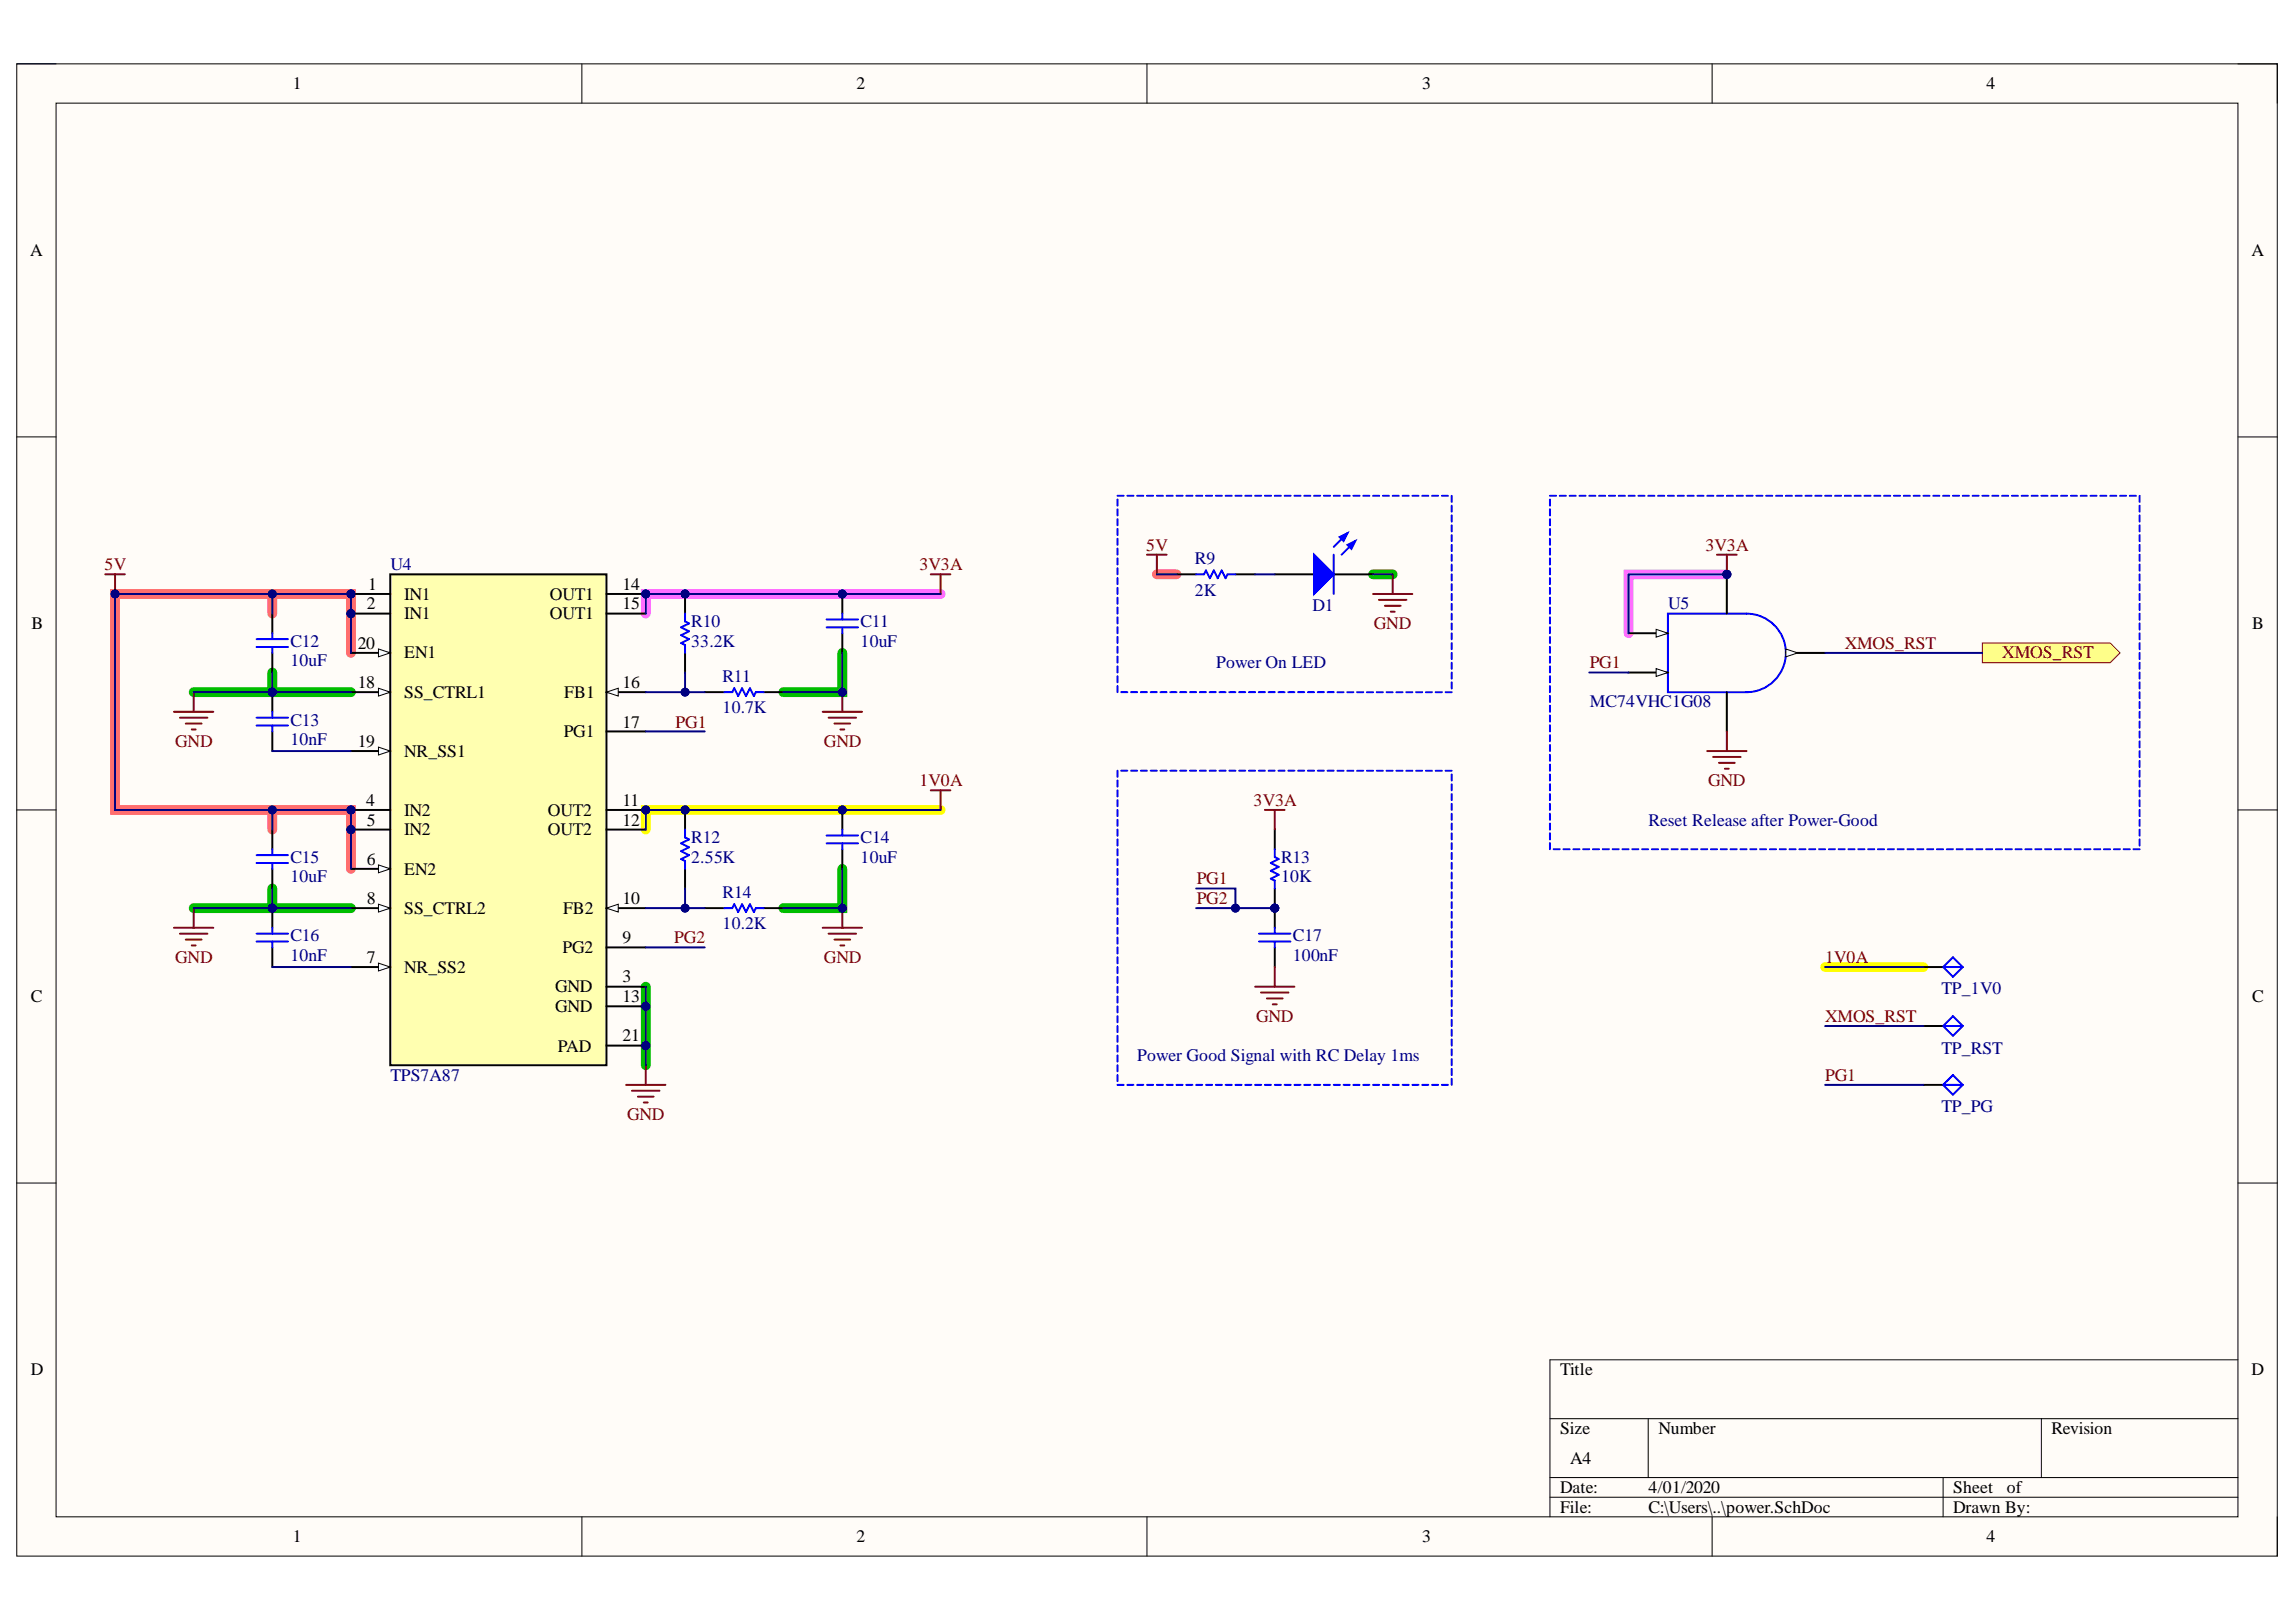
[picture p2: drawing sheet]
<svg xmlns="http://www.w3.org/2000/svg" width="297mm" height="210mm" viewBox="0 0 297 210" stroke-linecap="round" stroke-linejoin="round" font-family="sans-serif">
<defs><g id="words">
<g font-size="2.3">
<text x="37.9" y="11.6">1</text>
<text x="110.8" y="11.6">2</text>
<text x="184" y="11.6">3</text>
<text x="257" y="11.6">4</text>
<text x="3.9" y="33.1">A</text>
<text x="291.3" y="33.1">A</text>
<text x="47.6" y="76.3">1</text>
<text x="52.3" y="77.6">IN1</text>
<text x="71.1" y="77.6">OUT1</text>
<text x="80.5" y="76.3">14</text>
<text x="4.1" y="81.4">B</text>
<text x="46.3" y="83.9">20</text>
<text x="47.5" y="78.9">2</text>
<text x="52.3" y="80.1">IN1</text>
<text x="71.1" y="80.1">OUT1</text>
<text x="80.5" y="78.9">15</text>
<text x="291.4" y="81.4">B</text>
<text x="46.3" y="89">18</text>
<text x="52.3" y="85.2">EN1</text>
<text x="80.5" y="89">16</text>
<text x="52.3" y="90.3">SS_CTRL1</text>
<text x="72.9" y="95.4">PG1</text>
<text x="73" y="90.3">FB1</text>
<text x="80.5" y="94.2">17</text>
<text x="46.3" y="96.7">19</text>
<text x="52.3" y="98">NR_SS1</text>
<text x="47.4" y="104.3">4</text>
<text x="47.5" y="106.8">5</text>
<text x="52.3" y="105.6">IN2</text>
<text x="70.9" y="105.6">OUT2</text>
<text x="80.5" y="104.3">11</text>
<text x="80.5" y="106.8">12</text>
<text x="47.5" y="111.9">6</text>
<text x="52.3" y="108.1">IN2</text>
<text x="52.3" y="113.2">EN2</text>
<text x="70.9" y="108.1">OUT2</text>
<text x="47.5" y="117">8</text>
<text x="52.3" y="118.3">SS_CTRL2</text>
<text x="72.8" y="118.3">FB2</text>
<text x="80.5" y="117">10</text>
<text x="47.5" y="124.6">7</text>
<text x="52.3" y="125.9">NR_SS2</text>
<text x="72.8" y="123.3">PG2</text>
<text x="80.5" y="122.1">9</text>
<text x="4" y="129.7">C</text>
<text x="71.8" y="128.4">GND</text>
<text x="71.8" y="130.9">GND</text>
<text x="80.5" y="127.1">3</text>
<text x="80.5" y="129.7">13</text>
<text x="291.4" y="129.7">C</text>
<text x="72.2" y="136.1">PAD</text>
<text x="80.5" y="134.7">21</text>
<text x="4" y="177.9">D</text>
<text x="201.9" y="177.9">Title</text>
<text x="291.3" y="177.9">D</text>
<text x="201.9" y="185.6">Size</text>
<text x="214.5" y="185.6">Number</text>
<text x="265.4" y="185.6">Revision</text>
<text x="203.1" y="189.4">A4</text>
<text x="201.9" y="193.2">Date:</text>
<text x="201.9" y="195.8">File:</text>
<text x="213.3" y="193.2">4/01/2020</text>
<text x="213.3" y="195.8">C:\Users\..\power.SchDoc</text>
<text x="252.7" y="193.2">Sheet</text>
<text x="252.7" y="195.8">Drawn By:</text>
<text x="259.6" y="193.2">of</text>
<text x="37.9" y="199.6">1</text>
<text x="110.8" y="199.6">2</text>
<text x="184" y="199.6">3</text>
<text x="257" y="199.6">4</text>
</g>
<g font-size="2.3" fill="#800000">
<text x="148.3" y="71.3">5V</text>
<text x="220.6" y="71.3">3V3A</text>
<text x="13.5" y="73.8">5V</text>
<text x="118.9" y="73.8">3V3A</text>
<text x="177.7" y="81.4">GND</text>
<text x="238.7" y="83.9">XMOS_RST</text>
<text x="205.7" y="86.5">PG1</text>
<text x="259" y="85.2">XMOS_RST</text>
<text x="87.4" y="94.2">PG1</text>
<text x="22.7" y="96.7">GND</text>
<text x="106.6" y="96.7">GND</text>
<text x="118.9" y="101.8">1V0A</text>
<text x="221" y="101.8">GND</text>
<text x="162.2" y="104.3">3V3A</text>
<text x="154.8" y="114.5">PG1</text>
<text x="154.8" y="117">PG2</text>
<text x="22.7" y="124.6">GND</text>
<text x="87.2" y="122.1">PG2</text>
<text x="106.6" y="124.6">GND</text>
<text x="236.1" y="124.6">1V0A</text>
<text x="162.5" y="132.2">GND</text>
<text x="236.1" y="132.2">XMOS_RST</text>
<text x="236.1" y="139.9">PG1</text>
<text x="81.1" y="145">GND</text>
</g>
<g font-size="2.3" fill="#000080">
<text x="50.5" y="73.8">U4</text>
<text x="154.6" y="77.1">2K</text>
<text x="154.6" y="73">R9</text>
<text x="37.6" y="83.7">C12</text>
<text x="89.4" y="83.7">33.2K</text>
<text x="89.4" y="81.1">R10</text>
<text x="111.3" y="83.7">10uF</text>
<text x="111.3" y="81.1">C11</text>
<text x="169.8" y="79.1">D1</text>
<text x="215.8" y="78.9">U5</text>
<text x="37.6" y="86.2">10uF</text>
<text x="93.5" y="88.2">R11</text>
<text x="157.4" y="86.5">Power On LED</text>
<text x="37.6" y="93.9">C13</text>
<text x="93.5" y="92.3">10.7K</text>
<text x="205.7" y="91.5">MC74VHC1G08</text>
<text x="37.6" y="96.4">10nF</text>
<text x="213.3" y="106.8">Reset Release after Power-Good</text>
<text x="37.6" y="111.7">C15</text>
<text x="89.4" y="111.7">2.55K</text>
<text x="89.4" y="109.1">R12</text>
<text x="111.3" y="111.7">10uF</text>
<text x="111.3" y="109.1">C14</text>
<text x="165.7" y="111.7">R13</text>
<text x="37.6" y="114.2">10uF</text>
<text x="93.5" y="116.2">R14</text>
<text x="165.7" y="114.2">10K</text>
<text x="37.6" y="124.3">10nF</text>
<text x="37.6" y="121.8">C16</text>
<text x="93.5" y="120.3">10.2K</text>
<text x="167.3" y="124.3">100nF</text>
<text x="167.3" y="121.8">C17</text>
<text x="251.2" y="128.7">TP_1V0</text>
<text x="147.1" y="137.4">Power Good Signal with RC Delay 1ms</text>
<text x="251.2" y="136.3">TP_RST</text>
<text x="50.5" y="139.9">TPS7A87</text>
<text x="251.2" y="144">TP_PG</text>
</g>
</g></defs>
<path d="M2.2 8.3h292.4v193.1h-292.4z" fill-rule="evenodd" fill="#fffcf8"/>
<path d="M2.2 8.3h292.4v193.1h-292.4z" fill="none" stroke="#000" stroke-width=".13"/>
<path d="M7.3 13.3h282.2v183h-282.2z" fill-rule="evenodd" fill="#fffcf8"/>
<g fill="none" stroke="#000" stroke-width=".13">
<path d="M2.2 8.3h5.1M7.3 13.3h282.2v183h-282.2zM75.3 8.3v5M148.4 8.3v5M221.5 8.3v5M289.5 8.3h5.1v5M2.2 56.5h5.1M289.5 56.5h5.1M2.2 104.8h5.1M289.5 104.8h5.1M2.2 153.1h5.1M289.5 153.1h5.1"/>
<path d="M289.5 176h-89v20.3M75.3 196.3v5.1M148.4 196.3v5.1M200.5 183.6h89M200.5 191.2h89M200.5 193.8h89M213.2 183.6v7.6M221.5 196.3v5.1M251.4 191.2v5.1M264.1 183.6v7.6M294.6 196.3v5.1"/>
</g>
<path d="M35.2 76.9v2.5M149.7 74.3h2.5M45.4 84.5v-7.6h-30.5v27.9h30.5v7.6M35.2 104.8v2.6" fill="none" stroke="#ff6e6e" stroke-width="1.3"/>
<path d="M177.6 74.3h2.6M25.1 89.6h20.3M35.2 87v2.6M109 84.5v5.1h-7.7M25.1 117.5h20.3M35.2 115v2.5M109 112.4v5.1h-7.7M83.5 127.7v10.2" fill="none" stroke="#00be00" stroke-width="1.3"/>
<path d="M121.7 104.8h-38.2v2.6M236.1 125.1h12.7" fill="none" stroke="#ff0" stroke-width="1.3"/>
<path d="M121.7 76.9h-38.2v2.5M223.4 74.3h-12.7v7.6" fill="none" stroke="#ff6eff" stroke-width="1.3"/>
<circle cx="45.4" cy="76.9" r=".51" fill="#000080"/>
<circle cx="45.4" cy="76.9" r=".51" fill="none" stroke="#000080" stroke-width=".13"/>
<circle cx="45.4" cy="79.4" r=".51" fill="#000080"/>
<circle cx="45.4" cy="79.4" r=".51" fill="none" stroke="#000080" stroke-width=".13"/>
<circle cx="45.4" cy="104.8" r=".51" fill="#000080"/>
<circle cx="45.4" cy="104.8" r=".51" fill="none" stroke="#000080" stroke-width=".13"/>
<circle cx="45.4" cy="107.4" r=".51" fill="#000080"/>
<circle cx="45.4" cy="107.4" r=".51" fill="none" stroke="#000080" stroke-width=".13"/>
<circle cx="83.5" cy="104.8" r=".51" fill="#000080"/>
<circle cx="83.5" cy="104.8" r=".51" fill="none" stroke="#000080" stroke-width=".13"/>
<circle cx="83.5" cy="130.2" r=".51" fill="#000080"/>
<circle cx="83.5" cy="130.2" r=".51" fill="none" stroke="#000080" stroke-width=".13"/>
<circle cx="83.5" cy="76.9" r=".51" fill="#000080"/>
<circle cx="83.5" cy="76.9" r=".51" fill="none" stroke="#000080" stroke-width=".13"/>
<circle cx="83.5" cy="135.3" r=".51" fill="#000080"/>
<circle cx="83.5" cy="135.3" r=".51" fill="none" stroke="#000080" stroke-width=".13"/>
<path d="M50.5 74.3h28v63.6h-28z" fill-rule="evenodd" fill="#ffffb0"/>
<path d="M45.4 76.9h5.1M50.5 74.3h28v63.6h-28z" fill="none" stroke="#000" stroke-width=".25"/>
<circle cx="45.4" cy="76.9" r=".51" fill="#000080"/>
<circle cx="45.4" cy="76.9" r=".51" fill="none" stroke="#000080" stroke-width=".13"/>
<path d="M45.4 79.4h5.1" fill="none" stroke="#000" stroke-width=".25"/>
<circle cx="45.4" cy="79.4" r=".51" fill="#000080"/>
<circle cx="45.4" cy="79.4" r=".51" fill="none" stroke="#000080" stroke-width=".13"/>
<path d="M45.4 104.8h5.1" fill="none" stroke="#000" stroke-width=".25"/>
<circle cx="45.4" cy="104.8" r=".51" fill="#000080"/>
<circle cx="45.4" cy="104.8" r=".51" fill="none" stroke="#000080" stroke-width=".13"/>
<path d="M45.4 107.4h5.1" fill="none" stroke="#000" stroke-width=".25"/>
<circle cx="45.4" cy="107.4" r=".51" fill="#000080"/>
<circle cx="45.4" cy="107.4" r=".51" fill="none" stroke="#000080" stroke-width=".13"/>
<path d="M45.4 112.4h5.1" fill="none" stroke="#000" stroke-width=".25"/>
<path d="M49 111.9l1.5 .5-1.5 .5z" fill="#f8fcff"/>
<path d="M49 111.9l1.5 .5-1.5 .5z" fill="none" stroke="#000" stroke-width=".13"/>
<path d="M45.4 125.1h5.1" fill="none" stroke="#000" stroke-width=".25"/>
<path d="M49 124.6l1.5 .5-1.5 .6z" fill="#f8fcff"/>
<path d="M49 124.6l1.5 .5-1.5 .6z" fill="none" stroke="#000" stroke-width=".13"/>
<path d="M45.4 117.5h5.1" fill="none" stroke="#000" stroke-width=".25"/>
<path d="M49 117l1.5 .5-1.5 .5z" fill="#f8fcff"/>
<path d="M49 117l1.5 .5-1.5 .5z" fill="none" stroke="#000" stroke-width=".13"/>
<path d="M45.4 89.6h5.1" fill="none" stroke="#000" stroke-width=".25"/>
<path d="M49 89.1l1.5 .5-1.5 .5z" fill="#f8fcff"/>
<path d="M49 89.1l1.5 .5-1.5 .5z" fill="none" stroke="#000" stroke-width=".13"/>
<path d="M45.4 97.2h5.1" fill="none" stroke="#000" stroke-width=".25"/>
<path d="M49 96.7l1.5 .5-1.5 .5z" fill="#f8fcff"/>
<path d="M49 96.7l1.5 .5-1.5 .5z" fill="none" stroke="#000" stroke-width=".13"/>
<path d="M45.4 84.5h5.1" fill="none" stroke="#000" stroke-width=".25"/>
<path d="M49 84l1.5 .5-1.5 .5z" fill="#f8fcff"/>
<path d="M49 84l1.5 .5-1.5 .5z" fill="none" stroke="#000" stroke-width=".13"/>
<path d="M78.5 117.5h5M78.5 127.7h5M78.5 122.6h5" fill="none" stroke="#000" stroke-width=".25"/>
<path d="M78.5 117.5l1.5-.5v1z" fill="#f8fcff"/>
<path d="M78.5 117.5l1.5-.5v1z" fill="none" stroke="#000" stroke-width=".13"/>
<path d="M78.5 104.8h5" fill="none" stroke="#000" stroke-width=".25"/>
<circle cx="83.5" cy="104.8" r=".51" fill="#000080"/>
<circle cx="83.5" cy="104.8" r=".51" fill="none" stroke="#000080" stroke-width=".13"/>
<path d="M78.5 107.4h5M78.5 130.2h5" fill="none" stroke="#000" stroke-width=".25"/>
<circle cx="83.5" cy="130.2" r=".51" fill="#000080"/>
<circle cx="83.5" cy="130.2" r=".51" fill="none" stroke="#000080" stroke-width=".13"/>
<path d="M78.5 76.9h5" fill="none" stroke="#000" stroke-width=".25"/>
<circle cx="83.5" cy="76.9" r=".51" fill="#000080"/>
<circle cx="83.5" cy="76.9" r=".51" fill="none" stroke="#000080" stroke-width=".13"/>
<path d="M78.5 79.4h5M78.5 89.6h5" fill="none" stroke="#000" stroke-width=".25"/>
<path d="M78.5 89.6l1.5-.5v1z" fill="#f8fcff"/>
<path d="M78.5 89.6l1.5-.5v1z" fill="none" stroke="#000" stroke-width=".13"/>
<path d="M78.5 94.7h5M78.5 135.3h5" fill="none" stroke="#000" stroke-width=".25"/>
<circle cx="83.5" cy="135.3" r=".51" fill="#000080"/>
<circle cx="83.5" cy="135.3" r=".51" fill="none" stroke="#000080" stroke-width=".13"/>
<path d="M35.2 79.4v2.5M35.2 84.5v2.5" fill="none" stroke="#000" stroke-width=".25"/>
<path d="M33.2 82.7h4.1M33.2 83.7h4.1M35.2 81.9v.8M35.2 83.7v.8" fill="none" stroke="#00f" stroke-width=".25"/>
<circle cx="35.2" cy="89.6" r=".51" fill="#000080"/>
<circle cx="35.2" cy="89.6" r=".51" fill="none" stroke="#000080" stroke-width=".13"/>
<path d="M35.2 89.6v2.5M35.2 94.7v2.5" fill="none" stroke="#000" stroke-width=".25"/>
<circle cx="35.2" cy="89.6" r=".51" fill="#000080"/>
<circle cx="35.2" cy="89.6" r=".51" fill="none" stroke="#000080" stroke-width=".13"/>
<path d="M33.2 92.9h4.1M33.2 93.9h4.1M35.2 92.1v.8M35.2 93.9v.8M33.2 110.7h4.1M33.2 111.7h4.1M35.2 109.9v.8M35.2 111.7v.7" fill="none" stroke="#00f" stroke-width=".25"/>
<path d="M22.5 92.1h5.1M23.3 92.9h3.5M24 93.6h2.1M24.8 94.4h.5M25.1 89.6v2.5" fill="none" stroke="#800000" stroke-width=".25"/>
<path d="M35.2 107.4v2.5M35.2 112.4v2.6" fill="none" stroke="#000" stroke-width=".25"/>
<circle cx="35.2" cy="117.5" r=".51" fill="#000080"/>
<circle cx="35.2" cy="117.5" r=".51" fill="none" stroke="#000080" stroke-width=".13"/>
<path d="M35.2 117.5v2.6M35.2 122.6v2.5" fill="none" stroke="#000" stroke-width=".25"/>
<circle cx="35.2" cy="117.5" r=".51" fill="#000080"/>
<circle cx="35.2" cy="117.5" r=".51" fill="none" stroke="#000080" stroke-width=".13"/>
<path d="M33.2 120.8h4.1M33.2 121.8h4.1M35.2 120.1v.7M35.2 121.8v.8" fill="none" stroke="#00f" stroke-width=".25"/>
<path d="M106.4 92.1h5.1M107.2 92.9h3.6M108 93.6h2M108.7 94.4h.5M109 89.6v2.5M25.1 117.5v2.6M22.5 120.1h5.1M23.3 120.8h3.5M24 121.6h2.1M24.8 122.4h.5" fill="none" stroke="#800000" stroke-width=".25"/>
<circle cx="109" cy="89.6" r=".51" fill="#000080"/>
<circle cx="109" cy="89.6" r=".51" fill="none" stroke="#000080" stroke-width=".13"/>
<circle cx="109" cy="76.9" r=".51" fill="#000080"/>
<circle cx="109" cy="76.9" r=".51" fill="none" stroke="#000080" stroke-width=".13"/>
<path d="M109 76.9v2.5M109 81.9v2.6" fill="none" stroke="#000" stroke-width=".25"/>
<circle cx="109" cy="76.9" r=".51" fill="#000080"/>
<circle cx="109" cy="76.9" r=".51" fill="none" stroke="#000080" stroke-width=".13"/>
<path d="M109 79.4v.8M106.9 80.2h4.1M106.9 81.2h4.1M109 81.2v.7" fill="none" stroke="#00f" stroke-width=".25"/>
<circle cx="88.6" cy="76.9" r=".51" fill="#000080"/>
<circle cx="88.6" cy="76.9" r=".51" fill="none" stroke="#000080" stroke-width=".13"/>
<path d="M88.6 76.9v2.5" fill="none" stroke="#000" stroke-width=".25"/>
<circle cx="88.6" cy="76.9" r=".51" fill="#000080"/>
<circle cx="88.6" cy="76.9" r=".51" fill="none" stroke="#000080" stroke-width=".13"/>
<path d="M88.6 84.5v2.5M91.2 89.6h2.5M98.8 89.6h2.5" fill="none" stroke="#000" stroke-width=".25"/>
<path d="M88.6 79.4v1l.5 .3-1 .5 1 .5-1 .5 1 .5-1 .5 .5 .3v1M93.7 89.6h1l.3-.5 .5 1 .5-1 .5 1 .5-1 .5 1 .3-.5h1" fill="none" stroke="#00f" stroke-width=".25"/>
<path d="M120.4 74.3h2.6M121.7 74.3v2.6M109 117.5v2.6M106.4 120.1h5.1M107.2 120.8h3.6M108 121.6h2M108.7 122.4h.5" fill="none" stroke="#800000" stroke-width=".25"/>
<circle cx="109" cy="117.5" r=".51" fill="#000080"/>
<circle cx="109" cy="117.5" r=".51" fill="none" stroke="#000080" stroke-width=".13"/>
<circle cx="109" cy="104.8" r=".51" fill="#000080"/>
<circle cx="109" cy="104.8" r=".51" fill="none" stroke="#000080" stroke-width=".13"/>
<path d="M109 104.8v2.6M109 109.9v2.5" fill="none" stroke="#000" stroke-width=".25"/>
<circle cx="109" cy="104.8" r=".51" fill="#000080"/>
<circle cx="109" cy="104.8" r=".51" fill="none" stroke="#000080" stroke-width=".13"/>
<path d="M106.9 108.1h4.1M106.9 109.1h4.1M109 107.4v.7M109 109.1v.8" fill="none" stroke="#00f" stroke-width=".25"/>
<circle cx="88.6" cy="104.8" r=".51" fill="#000080"/>
<circle cx="88.6" cy="104.8" r=".51" fill="none" stroke="#000080" stroke-width=".13"/>
<path d="M88.6 104.8v2.6" fill="none" stroke="#000" stroke-width=".25"/>
<circle cx="88.6" cy="104.8" r=".51" fill="#000080"/>
<circle cx="88.6" cy="104.8" r=".51" fill="none" stroke="#000080" stroke-width=".13"/>
<path d="M88.6 112.4v2.6M91.2 117.5h2.5M98.8 117.5h2.5" fill="none" stroke="#000" stroke-width=".25"/>
<path d="M88.6 107.4v1l.5 .2-1 .5 1 .5-1 .6 1 .5-1 .5 .5 .2v1M93.7 117.5h1l.3-.5 .5 1 .5-1 .5 1 .5-1 .5 1 .3-.5h1" fill="none" stroke="#00f" stroke-width=".25"/>
<path d="M120.4 102.3h2.6M121.7 102.3v2.5" fill="none" stroke="#800000" stroke-width=".25"/>
<circle cx="164.9" cy="117.5" r=".51" fill="#000080"/>
<circle cx="164.9" cy="117.5" r=".51" fill="none" stroke="#000080" stroke-width=".13"/>
<path d="M164.9 115v2.5" fill="none" stroke="#000" stroke-width=".25"/>
<circle cx="164.9" cy="117.5" r=".51" fill="#000080"/>
<circle cx="164.9" cy="117.5" r=".51" fill="none" stroke="#000080" stroke-width=".13"/>
<path d="M164.9 107.4v2.5" fill="none" stroke="#000" stroke-width=".25"/>
<path d="M164.9 109.9v1l.5 .3-1 .5 1 .5-1 .5 1 .5-1 .5 .5 .3v1" fill="none" stroke="#00f" stroke-width=".25"/>
<path d="M163.6 104.8h2.6M164.9 104.8v2.6" fill="none" stroke="#800000" stroke-width=".25"/>
<circle cx="164.9" cy="117.5" r=".51" fill="#000080"/>
<circle cx="164.9" cy="117.5" r=".51" fill="none" stroke="#000080" stroke-width=".13"/>
<path d="M164.9 117.5v2.6M164.9 122.6v2.5" fill="none" stroke="#000" stroke-width=".25"/>
<circle cx="164.9" cy="117.5" r=".51" fill="#000080"/>
<circle cx="164.9" cy="117.5" r=".51" fill="none" stroke="#000080" stroke-width=".13"/>
<g fill="none" stroke="#00f" stroke-width=".25">
<path d="M144.6 99.7v.8M145.1 99.7h.7M146.3 99.7h.8M147.6 99.7h.8M148.9 99.7h.8M150.1 99.7h.8M151.4 99.7h.8M152.7 99.7h.8M154 99.7h.7M155.2 99.7h.8M156.5 99.7h.8M157.8 99.7h.8"/>
<path d="M159 99.7h.8M160.3 99.7h.8M161.6 99.7h.8M162.9 99.7h.7M164.1 99.7h.8M165.4 99.7h.8M166.7 99.7h.8M167.9 99.7h.8M169.2 99.7h.8M170.5 99.7h.8M171.8 99.7h.7M173 99.7h.8"/>
<path d="M174.3 99.7h.8M175.6 99.7h.8M176.8 99.7h.8M178.1 99.7h.8M179.4 99.7h.8M180.7 99.7h.8M181.9 99.7h.8M183.2 99.7h.8M184.5 99.7h.8M185.7 99.7h.8M187 99.7h.8M144.6 101v.8"/>
<path d="M144.6 102.3v.8M144.6 103.5v.8M144.6 104.8v.8M144.6 106.1v.8M144.6 107.4v.8M144.6 108.6v.8M144.6 109.9v.8M144.6 111.2v.8M144.6 112.4v.8M144.6 113.7v.8M144.6 115v.8M144.6 116.3v.7"/>
<path d="M144.6 117.5v.8M144.6 118.8v.8M187.8 100.2v.8M187.8 101.5v.8M187.8 102.8v.7M187.8 104v.8M187.8 105.3v.8M187.8 106.6v.8M187.8 107.8v.8M187.8 109.1v.8M187.8 110.4v.8M187.8 111.7v.7"/>
<path d="M187.8 112.9v.8M187.8 114.2v.8M187.8 115.5v.8M187.8 116.7v.8M187.8 118v.8M187.8 119.3v.8M144.6 120.1v.8M144.6 121.3v.8M144.6 122.6v.8M144.6 123.9v.8M144.6 125.1v.8M144.6 126.4v.8"/>
<path d="M144.6 127.7v.8M144.6 129v.8M144.6 130.2v.8M144.6 131.5v.8M144.6 132.8v.8M144.6 134v.8M144.6 135.3v.8M144.6 136.6v.8M144.6 137.9v.7M144.6 139.1v.8M162.9 120.8h4.1M162.9 121.8h4.1"/>
<path d="M164.9 120.1v.7M164.9 121.8v.8M187.8 120.5v.8M187.8 121.8v.8M187.8 123.1v.8M187.8 124.4v.7M187.8 125.6v.8M187.8 126.9v.8M187.8 128.2v.8M187.8 129.4v.8M187.8 130.7v.8M187.8 132v.8"/>
<path d="M187.8 133.3v.7M187.8 134.5v.8M187.8 135.8v.8M187.8 137.1v.8M187.8 138.3v.8M187.8 139.6v.8M251.4 125.1l1.3-1.2 1.2 1.2M251.4 125.1l1.3 1.3 1.2-1.3M251.4 125.1h2.5M251.4 132.8l1.3-1.3 1.2 1.3M251.4 132.8l1.3 1.2 1.2-1.2M251.4 132.8h2.5"/>
<path d="M144.6 140.4h.8M145.8 140.4h.8M147.1 140.4h.8M148.4 140.4h.8M149.7 140.4h.8M150.9 140.4h.8M152.2 140.4h.8M153.5 140.4h.8M154.7 140.4h.8M156 140.4h.8M157.3 140.4h.8M158.6 140.4h.8"/>
<path d="M159.8 140.4h.8M161.1 140.4h.8M162.4 140.4h.8M163.6 140.4h.8M164.9 140.4h.8M166.2 140.4h.8M167.5 140.4h.8M168.7 140.4h.8M170 140.4h.8M171.3 140.4h.8M172.6 140.4h.7M173.8 140.4h.8"/>
<path d="M175.1 140.4h.8M176.4 140.4h.8M177.6 140.4h.8M178.9 140.4h.8M180.2 140.4h.8M181.5 140.4h.7M182.7 140.4h.8M184 140.4h.8M185.3 140.4h.8M186.5 140.4h.8M251.4 140.4h2.5M251.4 140.4l1.3-1.3 1.2 1.3"/>
<path d="M251.4 140.4l1.3 1.3 1.2-1.3"/>
</g>
<path d="M83.5 137.9v2.5M162.4 127.7h5.1M163.1 128.4h3.6M163.9 129.2h2M164.7 130h.5M164.9 125.1v2.6M81 140.4h5.1M81.8 141.2h3.5M82.5 141.9h2.1M83.3 142.7h.5" fill="none" stroke="#800000" stroke-width=".25"/>
<path d="M248.8 125.1h2.6M248.8 132.8h2.6M248.8 140.4h2.6" fill="none" stroke="#000" stroke-width=".25"/>
<circle cx="223.4" cy="74.3" r=".51" fill="#000080"/>
<circle cx="223.4" cy="74.3" r=".51" fill="none" stroke="#000080" stroke-width=".13"/>
<path d="M215.8 79.4h10.2a5.1 5.1 0 0 1 5 5.1 5.1 5.1 0 0 1-5 5.1h-10.2z" fill="none" stroke="#00f" stroke-width=".25"/>
<path d="M210.7 81.9h5.1" fill="none" stroke="#000" stroke-width=".25"/>
<path d="M214.3 81.4l1.5 .5-1.5 .6z" fill="#f8fcff"/>
<path d="M214.3 81.4l1.5 .5-1.5 .6z" fill="none" stroke="#000" stroke-width=".13"/>
<path d="M210.7 87h5.1" fill="none" stroke="#000" stroke-width=".25"/>
<path d="M214.3 86.5l1.5 .5-1.5 .5z" fill="#f8fcff"/>
<path d="M214.3 86.5l1.5 .5-1.5 .5z" fill="none" stroke="#000" stroke-width=".13"/>
<path d="M231 84.5h5.1" fill="none" stroke="#000" stroke-width=".25"/>
<path d="M231 84l1.6 .5-1.6 .5z" fill="#f8fcff"/>
<path d="M231 84l1.6 .5-1.6 .5z" fill="none" stroke="#000" stroke-width=".13"/>
<path d="M223.4 74.3v5.1M223.4 89.6v5.1" fill="none" stroke="#000" stroke-width=".25"/>
<circle cx="223.4" cy="74.3" r=".51" fill="#000080"/>
<circle cx="223.4" cy="74.3" r=".51" fill="none" stroke="#000080" stroke-width=".13"/>
<path d="M222.1 71.8h2.6M223.4 71.8v2.5" fill="none" stroke="#800000" stroke-width=".25"/>
<circle cx="223.4" cy="74.3" r=".51" fill="#000080"/>
<circle cx="223.4" cy="74.3" r=".51" fill="none" stroke="#000080" stroke-width=".13"/>
<path d="M220.9 97.2h5.1M221.6 98h3.6M222.4 98.7h2M223.2 99.5h.5M223.4 94.7v2.5" fill="none" stroke="#800000" stroke-width=".25"/>
<path d="M256.5 83.2h16.5l1.3 1.3-1.3 1.3h-16.5z" fill-rule="evenodd" fill="#ffff80"/>
<path d="M256.5 83.2h16.5l1.3 1.3-1.3 1.3h-16.5z" fill="none" stroke="#800000" stroke-width=".13"/>
<path d="M13.6 74.3h2.6M14.9 74.3v2.6" fill="none" stroke="#800000" stroke-width=".25"/>
<circle cx="14.9" cy="76.9" r=".51" fill="#000080"/>
<circle cx="14.9" cy="76.9" r=".51" fill="none" stroke="#000080" stroke-width=".13"/>
<path d="M148.4 71.8h2.5M149.7 71.8v2.5" fill="none" stroke="#800000" stroke-width=".25"/>
<path d="M152.2 74.3h2.5M159.8 74.3h2.6M164.9 74.3h5.1M172.6 74.3h5" fill="none" stroke="#000" stroke-width=".25"/>
<path d="M154.7 74.3h1.1l.2-.5 .5 1 .5-1 .5 1 .6-1 .5 1 .2-.5h1" fill="none" stroke="#00f" stroke-width=".25"/>
<path d="M170 71.8l2.5 2.5-2.5 2.6z" fill="#00f"/>
<path d="M170 71.8l2.5 2.5-2.5 2.6zM174.3 69l-1.7 1.8M175.3 70l-1.7 1.8" fill="none" stroke="#00f" stroke-width=".25"/>
<path d="M174.3 70.5l1-.5-.5 1z" fill="#00f"/>
<path d="M174.3 70.5l1-.5-.5 1z" fill="none" stroke="#00f" stroke-width=".25"/>
<path d="M173.3 69.5l1-.5-.5 1z" fill="#00f"/>
<g fill="none" stroke="#00f" stroke-width=".25">
<path d="M144.6 64.2h.8M144.6 64.6v.8M144.6 65.9v.8M144.6 67.2v.8M144.6 68.4v.8M144.6 69.7v.8M144.6 71v.8M144.6 72.3v.8M144.6 73.5v.8M144.6 74.8v.8M144.6 76.1v.8M144.6 77.3v.8"/>
<path d="M144.6 78.6v.8M144.6 79.9v.8M145.8 64.2h.8M147.1 64.2h.8M148.4 64.2h.8M149.7 64.2h.8M150.9 64.2h.8M152.2 64.2h.8M153.5 64.2h.8M154.7 64.2h.8M156 64.2h.8M157.3 64.2h.8"/>
<path d="M158.6 64.2h.8M159.8 64.2h.8M161.1 64.2h.8M162.4 64.2h.8M163.6 64.2h.8M164.9 64.2h.8M166.2 64.2h.8M167.5 64.2h.8M168.7 64.2h.8M170 64.2h.8M171.3 64.2h.8M172.5 71.8v5.1"/>
<path d="M172.6 64.2h.7M173.3 69.5l1-.5-.5 1zM173.8 64.2h.8M175.1 64.2h.8M176.4 64.2h.8M177.6 64.2h.8M178.9 64.2h.8M180.2 64.2h.8M181.5 64.2h.7M182.7 64.2h.8M184 64.2h.8M185.3 64.2h.8"/>
<path d="M186.5 64.2h.8M187.8 64.2v.8M187.8 65.4v.8M187.8 66.7v.8M187.8 68v.8M187.8 69.2v.8M187.8 70.5v.8M187.8 71.8v.8M187.8 73.1v.8M187.8 74.3v.8M187.8 75.6v.8M187.8 76.9v.8"/>
<path d="M187.8 78.1v.8M187.8 79.4v.8M200.5 64.2h.8M200.5 64.6v.8M200.5 65.9v.8M200.5 67.2v.8M200.5 68.5v.7M200.5 69.7v.8M200.5 71v.8M200.5 72.3v.8M200.5 73.5v.8M200.5 74.8v.8"/>
<path d="M200.5 76.1v.8M200.5 77.3v.8M200.5 78.6v.8M200.5 79.9v.8M201.8 64.2h.8M203.1 64.2h.8M204.3 64.2h.8M205.6 64.2h.8M206.9 64.2h.8M208.2 64.2h.7M209.4 64.2h.8M210.7 64.2h.8"/>
<path d="M212 64.2h.8M213.2 64.2h.8M214.5 64.2h.8M215.8 64.2h.8M217 64.2h.8M218.3 64.2h.8M219.6 64.2h.8M220.9 64.2h.8M222.1 64.2h.8M223.4 64.2h.8M224.7 64.2h.8M226 64.2h.7"/>
<path d="M227.2 64.2h.8M228.5 64.2h.8M229.8 64.2h.8M231 64.2h.8M232.3 64.2h.8M233.6 64.2h.8M234.8 64.2h.9M236.1 64.2h.8M237.4 64.2h.8M238.7 64.2h.8M239.9 64.2h.8M241.2 64.2h.8"/>
<path d="M242.5 64.2h.8M243.8 64.2h.7M245 64.2h.8M246.3 64.2h.8M247.6 64.2h.8M248.8 64.2h.8M250.1 64.2h.8M251.4 64.2h.8M252.7 64.2h.7M253.9 64.2h.8M255.2 64.2h.8M256.5 64.2h.8"/>
<path d="M257.7 64.2h.8M259 64.2h.8M260.3 64.2h.8M261.5 64.2h.9M262.8 64.2h.8M264.1 64.2h.8M265.4 64.2h.8M266.6 64.2h.8M267.9 64.2h.8M269.2 64.2h.8M270.5 64.2h.7M271.7 64.2h.8"/>
<path d="M273 64.2h.8M274.3 64.2h.8M275.5 64.2h.8M276.8 64.2v.8M276.8 65.4v.8M276.8 66.7v.8M276.8 68v.8M276.8 69.2v.8M276.8 70.5v.8M276.8 71.8v.8M276.8 73.1v.8M276.8 74.3v.8"/>
<path d="M276.8 75.6v.8M276.8 76.9v.8M276.8 78.1v.8M276.8 79.4v.8M144.6 81.2v.7M144.6 82.4v.8M144.6 83.7v.8M144.6 85v.8M144.6 86.2v.8M144.6 87.5v.8M144.6 88.8v.8M145.1 89.6h.7"/>
<path d="M146.3 89.6h.8M147.6 89.6h.8M148.9 89.6h.8M150.1 89.6h.8M151.4 89.6h.8M152.7 89.6h.8M154 89.6h.7M155.2 89.6h.8M156.5 89.6h.8M157.8 89.6h.8M159 89.6h.8M160.3 89.6h.8"/>
<path d="M161.6 89.6h.8M162.9 89.6h.7M164.1 89.6h.8M165.4 89.6h.8M166.7 89.6h.8M167.9 89.6h.8M169.2 89.6h.8M170.5 89.6h.8M171.8 89.6h.7M173 89.6h.8M174.3 89.6h.8M175.6 89.6h.8"/>
<path d="M176.8 89.6h.8M178.1 89.6h.8M179.4 89.6h.8M180.7 89.6h.8M181.9 89.6h.8M183.2 89.6h.8M184.5 89.6h.8M185.7 89.6h.8M187 89.6h.8M187.8 80.7v.8M187.8 81.9v.8M187.8 83.2v.8"/>
<path d="M187.8 84.5v.8M187.8 85.8v.8M187.8 87v.8M187.8 88.3v.8M200.5 81.2v.7M200.5 82.4v.8M200.5 83.7v.8M200.5 85v.8M200.5 86.2v.8M200.5 87.5v.8M200.5 88.8v.8M200.5 90.1v.7"/>
<path d="M200.5 91.3v.8M200.5 92.6v.8M200.5 93.9v.8M200.5 95.1v.8M200.5 96.4v.8M200.5 97.7v.8M200.5 98.9v.8M276.8 80.7v.8M276.8 81.9v.8M276.8 83.2v.8M276.8 84.5v.8M276.8 85.8v.8"/>
<path d="M276.8 87v.8M276.8 88.3v.8M276.8 89.6v.8M276.8 90.8v.8M276.8 92.1v.8M276.8 93.4v.8M276.8 94.7v.8M276.8 95.9v.8M276.8 97.2v.8M276.8 98.5v.8M276.8 99.7v.8M200.5 100.2v.8"/>
<path d="M200.5 101.5v.8M200.5 102.8v.7M200.5 104v.8M200.5 105.3v.8M200.5 106.6v.8M200.5 107.8v.8M200.5 109.1v.8M201 109.9h.8M202.3 109.9h.8M203.5 109.9h.8M204.8 109.9h.8M206.1 109.9h.8"/>
<path d="M207.4 109.9h.8M208.6 109.9h.8M209.9 109.9h.8M211.2 109.9h.8M212.4 109.9h.8M213.7 109.9h.8M215 109.9h.8M216.3 109.9h.7M217.5 109.9h.8M218.8 109.9h.8M220.1 109.9h.8M221.3 109.9h.8"/>
<path d="M222.6 109.9h.8M223.9 109.9h.8M225.2 109.9h.8M226.4 109.9h.8M227.7 109.9h.8M229 109.9h.8M230.2 109.9h.8M231.5 109.9h.8M232.8 109.9h.8M234.1 109.9h.7M235.3 109.9h.8M236.6 109.9h.8"/>
<path d="M237.9 109.9h.8M239.1 109.9h.8M240.4 109.9h.8M241.7 109.9h.8M243 109.9h.8M244.2 109.9h.8M245.5 109.9h.8M246.8 109.9h.8M248 109.9h.8M249.3 109.9h.8M250.6 109.9h.8M251.9 109.9h.8"/>
<path d="M253.1 109.9h.8M254.4 109.9h.8M255.7 109.9h.8M256.9 109.9h.8M258.2 109.9h.8M259.5 109.9h.8M260.8 109.9h.7M262 109.9h.8M263.3 109.9h.8M264.6 109.9h.8M265.8 109.9h.8M267.1 109.9h.8"/>
<path d="M268.4 109.9h.8M269.7 109.9h.8M270.9 109.9h.8M272.2 109.9h.8M273.5 109.9h.8M274.7 109.9h.8M276 109.9h.8M276.8 101v.8M276.8 102.3v.8M276.8 103.5v.8M276.8 104.8v.8M276.8 106.1v.8"/>
<path d="M276.8 107.4v.8M276.8 108.6v.8"/>
</g>
<path d="M177.6 76.9h5.1M178.4 77.6h3.6M179.2 78.4h2M179.9 79.2h.5M180.2 74.3v2.6" fill="none" stroke="#800000" stroke-width=".25"/>
<path d="M45.4 84.5v-7.6h-30.5v27.9h30.5v7.6M236.1 84.5h20.4" fill="none" stroke="#000080" stroke-width=".25"/>
<circle cx="45.4" cy="79.4" r=".51" fill="#000080"/>
<circle cx="45.4" cy="79.4" r=".51" fill="none" stroke="#000080" stroke-width=".13"/>
<circle cx="45.4" cy="76.9" r=".51" fill="#000080"/>
<circle cx="45.4" cy="76.9" r=".51" fill="none" stroke="#000080" stroke-width=".13"/>
<circle cx="35.2" cy="76.9" r=".51" fill="#000080"/>
<circle cx="35.2" cy="76.9" r=".51" fill="none" stroke="#000080" stroke-width=".13"/>
<circle cx="14.9" cy="76.9" r=".51" fill="#000080"/>
<circle cx="14.9" cy="76.9" r=".51" fill="none" stroke="#000080" stroke-width=".13"/>
<circle cx="35.2" cy="104.8" r=".51" fill="#000080"/>
<circle cx="35.2" cy="104.8" r=".51" fill="none" stroke="#000080" stroke-width=".13"/>
<circle cx="45.4" cy="104.8" r=".51" fill="#000080"/>
<circle cx="45.4" cy="104.8" r=".51" fill="none" stroke="#000080" stroke-width=".13"/>
<circle cx="45.4" cy="107.4" r=".51" fill="#000080"/>
<circle cx="45.4" cy="107.4" r=".51" fill="none" stroke="#000080" stroke-width=".13"/>
<path d="M25.1 117.5h10.1" fill="none" stroke="#000080" stroke-width=".25"/>
<circle cx="35.2" cy="117.5" r=".51" fill="#000080"/>
<circle cx="35.2" cy="117.5" r=".51" fill="none" stroke="#000080" stroke-width=".13"/>
<path d="M25.1 89.6h10.1" fill="none" stroke="#000080" stroke-width=".25"/>
<circle cx="35.2" cy="89.6" r=".51" fill="#000080"/>
<circle cx="35.2" cy="89.6" r=".51" fill="none" stroke="#000080" stroke-width=".13"/>
<path d="M35.2 117.5h10.2M35.2 125.1h10.2" fill="none" stroke="#000080" stroke-width=".25"/>
<circle cx="35.2" cy="117.5" r=".51" fill="#000080"/>
<circle cx="35.2" cy="117.5" r=".51" fill="none" stroke="#000080" stroke-width=".13"/>
<path d="M35.2 97.2h10.2M35.2 89.6h10.2" fill="none" stroke="#000080" stroke-width=".25"/>
<circle cx="35.2" cy="89.6" r=".51" fill="#000080"/>
<circle cx="35.2" cy="89.6" r=".51" fill="none" stroke="#000080" stroke-width=".13"/>
<path d="M83.5 117.5h5.1M83.5 122.6h7.7" fill="none" stroke="#000080" stroke-width=".25"/>
<circle cx="88.6" cy="117.5" r=".51" fill="#000080"/>
<circle cx="88.6" cy="117.5" r=".51" fill="none" stroke="#000080" stroke-width=".13"/>
<path d="M121.7 104.8h-38.2v2.6" fill="none" stroke="#000080" stroke-width=".25"/>
<circle cx="83.5" cy="104.8" r=".51" fill="#000080"/>
<circle cx="83.5" cy="104.8" r=".51" fill="none" stroke="#000080" stroke-width=".13"/>
<circle cx="88.6" cy="104.8" r=".51" fill="#000080"/>
<circle cx="88.6" cy="104.8" r=".51" fill="none" stroke="#000080" stroke-width=".13"/>
<circle cx="109" cy="104.8" r=".51" fill="#000080"/>
<circle cx="109" cy="104.8" r=".51" fill="none" stroke="#000080" stroke-width=".13"/>
<path d="M83.5 89.6h7.7M83.5 94.7h7.7" fill="none" stroke="#000080" stroke-width=".25"/>
<circle cx="88.6" cy="89.6" r=".51" fill="#000080"/>
<circle cx="88.6" cy="89.6" r=".51" fill="none" stroke="#000080" stroke-width=".13"/>
<path d="M121.7 76.9h-38.2v2.5" fill="none" stroke="#000080" stroke-width=".25"/>
<circle cx="83.5" cy="76.9" r=".51" fill="#000080"/>
<circle cx="83.5" cy="76.9" r=".51" fill="none" stroke="#000080" stroke-width=".13"/>
<circle cx="88.6" cy="76.9" r=".51" fill="#000080"/>
<circle cx="88.6" cy="76.9" r=".51" fill="none" stroke="#000080" stroke-width=".13"/>
<circle cx="109" cy="76.9" r=".51" fill="#000080"/>
<circle cx="109" cy="76.9" r=".51" fill="none" stroke="#000080" stroke-width=".13"/>
<path d="M88.6 115v2.5h2.6" fill="none" stroke="#000080" stroke-width=".25"/>
<circle cx="88.6" cy="117.5" r=".51" fill="#000080"/>
<circle cx="88.6" cy="117.5" r=".51" fill="none" stroke="#000080" stroke-width=".13"/>
<path d="M109 112.4v5.1h-7.7" fill="none" stroke="#000080" stroke-width=".25"/>
<circle cx="109" cy="117.5" r=".51" fill="#000080"/>
<circle cx="109" cy="117.5" r=".51" fill="none" stroke="#000080" stroke-width=".13"/>
<path d="M109 84.5v5.1h-7.7" fill="none" stroke="#000080" stroke-width=".25"/>
<circle cx="109" cy="89.6" r=".51" fill="#000080"/>
<circle cx="109" cy="89.6" r=".51" fill="none" stroke="#000080" stroke-width=".13"/>
<path d="M149.7 74.3h2.5M154.7 117.5h5.1" fill="none" stroke="#000080" stroke-width=".25"/>
<circle cx="159.8" cy="117.5" r=".51" fill="#000080"/>
<circle cx="159.8" cy="117.5" r=".51" fill="none" stroke="#000080" stroke-width=".13"/>
<path d="M154.7 115h5.1v2.5h5.1" fill="none" stroke="#000080" stroke-width=".25"/>
<circle cx="159.8" cy="117.5" r=".51" fill="#000080"/>
<circle cx="159.8" cy="117.5" r=".51" fill="none" stroke="#000080" stroke-width=".13"/>
<circle cx="164.9" cy="117.5" r=".51" fill="#000080"/>
<circle cx="164.9" cy="117.5" r=".51" fill="none" stroke="#000080" stroke-width=".13"/>
<path d="M162.4 74.3h2.5M177.6 74.3h2.6M223.4 74.3h-12.7v7.6M205.6 87h5.1" fill="none" stroke="#000080" stroke-width=".25"/>
<circle cx="223.4" cy="74.3" r=".51" fill="#000080"/>
<circle cx="223.4" cy="74.3" r=".51" fill="none" stroke="#000080" stroke-width=".13"/>
<path d="M35.2 115v2.5M236.1 132.8h12.7M236.1 125.1h12.7M236.1 140.4h12.7" fill="none" stroke="#000080" stroke-width=".25"/>
<circle cx="35.2" cy="117.5" r=".51" fill="#000080"/>
<circle cx="35.2" cy="117.5" r=".51" fill="none" stroke="#000080" stroke-width=".13"/>
<path d="M35.2 104.8v2.6" fill="none" stroke="#000080" stroke-width=".25"/>
<circle cx="35.2" cy="104.8" r=".51" fill="#000080"/>
<circle cx="35.2" cy="104.8" r=".51" fill="none" stroke="#000080" stroke-width=".13"/>
<path d="M35.2 87v2.6" fill="none" stroke="#000080" stroke-width=".25"/>
<circle cx="35.2" cy="89.6" r=".51" fill="#000080"/>
<circle cx="35.2" cy="89.6" r=".51" fill="none" stroke="#000080" stroke-width=".13"/>
<path d="M35.2 76.9v2.5" fill="none" stroke="#000080" stroke-width=".25"/>
<circle cx="35.2" cy="76.9" r=".51" fill="#000080"/>
<circle cx="35.2" cy="76.9" r=".51" fill="none" stroke="#000080" stroke-width=".13"/>
<path d="M83.5 127.7v10.2" fill="none" stroke="#000080" stroke-width=".25"/>
<circle cx="83.5" cy="130.2" r=".51" fill="#000080"/>
<circle cx="83.5" cy="130.2" r=".51" fill="none" stroke="#000080" stroke-width=".13"/>
<circle cx="83.5" cy="135.3" r=".51" fill="#000080"/>
<circle cx="83.5" cy="135.3" r=".51" fill="none" stroke="#000080" stroke-width=".13"/>
<path d="M88.6 87v2.6" fill="none" stroke="#000080" stroke-width=".25"/>
<circle cx="88.6" cy="89.6" r=".51" fill="#000080"/>
<circle cx="88.6" cy="89.6" r=".51" fill="none" stroke="#000080" stroke-width=".13"/>
<use href="#words"/>
</svg>
